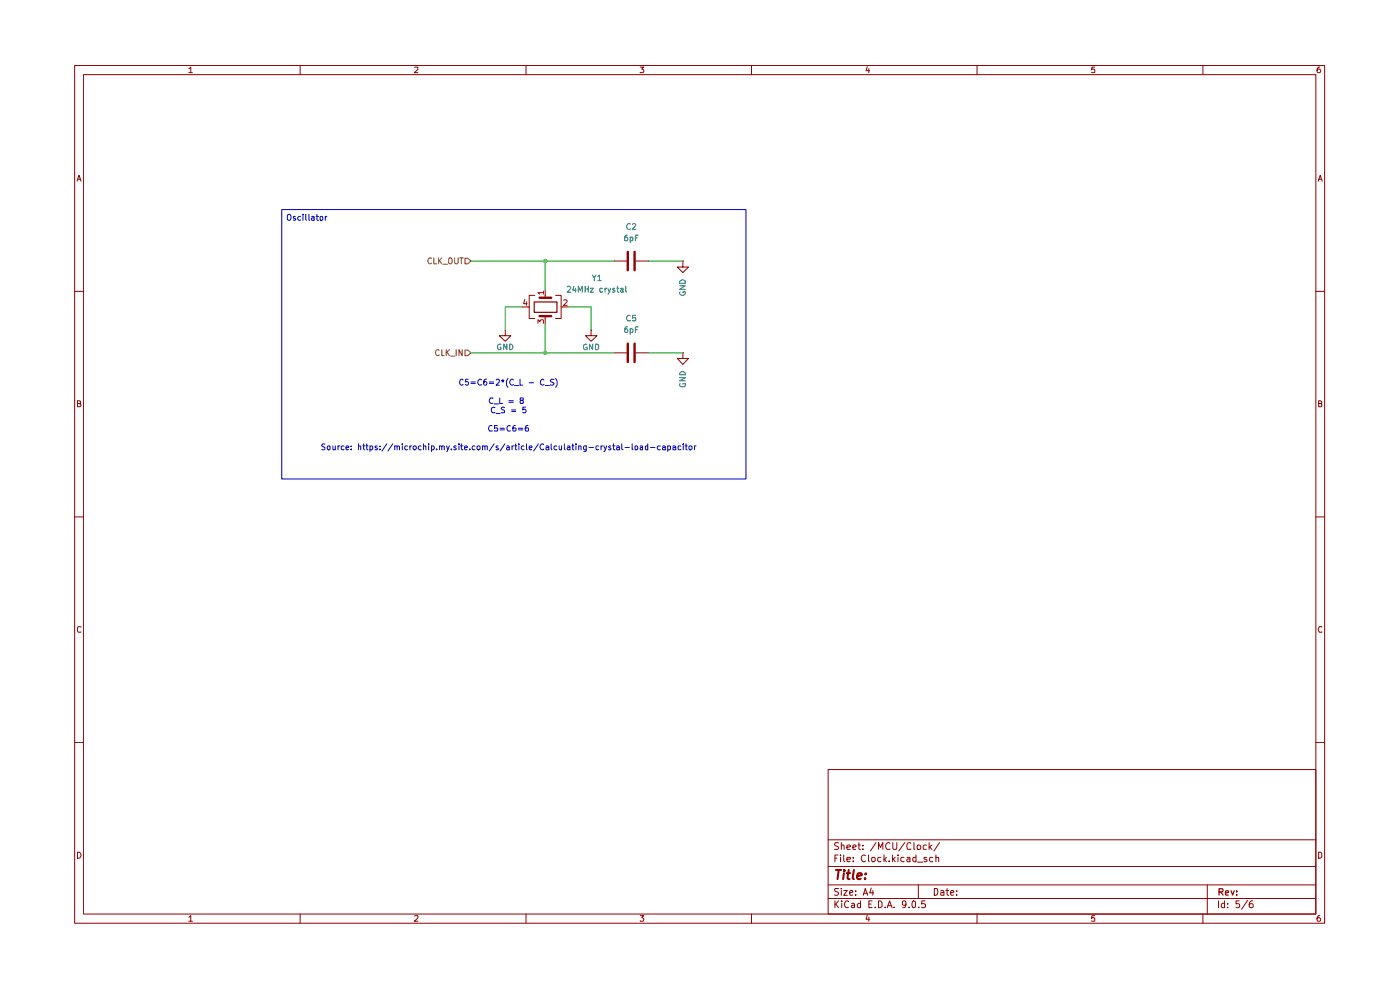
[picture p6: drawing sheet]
<svg xmlns="http://www.w3.org/2000/svg" width="297mm" height="210mm" viewBox="0 0 297 210" stroke-linecap="round" stroke-linejoin="round" font-family="sans-serif">
<g fill="none" stroke="#910000" stroke-width=".21">
<path d="M15.8 13.9h265.2v181.9h-265.2zM17.7 15.8h261.4v178.1h-261.4zM40 14.6l.5-.4v1.2M40 15.4h.8M63.7 13.9v1.9M88 14.3l.6-.1v.5l-.7 .7h.7M111.6 13.9v1.9M135.8 14.2h.8l-.5 .4 .5 .3-.1 .4h-.7M159.4 13.9v1.9M184 14.1l-.3 .9h.8M184.3 14.6v.8M207.3 13.9v1.9"/>
<path d="M232.2 14.2h-.5l-.1 .6 .1-.2h.4l.1 .2v.5h-.6M255.2 13.9v1.9M280 14.2a.55 .55 0 0 0-.6 .5l.2 .7h.4l.2-.2v-.3l-.3-.3h-.2l-.3 .3M16.3 38.4l.5-1.2 .4 1.2M16.5 38h.6M279.7 38.4l.4-1.2 .4 1.2M279.7 38h.6M15.8 61.8h1.9M279.1 61.8h1.9M16.4 85.6h.6v-.5l-.6-.1v1.3h.5l.3-.4-.3-.3M279.7 85.6h.5l.2-.3-.2-.3h-.5v1.3h.5l.2-.1v-.4l-.2-.2M15.8 109.6h1.9"/>
<path d="M279.1 109.6h1.9M17.2 133l-.6-.1-.2 .3v.7l.2 .2 .6-.1M280.4 133l-.5-.1-.2 .5 .2 .7 .5-.1M15.8 157.5h1.9M279.1 157.5h1.9M175.7 163.2h103.4v30.7h-103.4zM175.7 178.1h103.4M177.9 178.8l-.6-.1-.3 .4 .1 .2a.56 .56 0 0 1 .6 .3 .56 .56 0 0 1 0 .6h-.7M178.5 179.4l.1-.2 .5 .2v.8M178.5 178.7v1.5M179.7 179.7l.7-.1-.1-.3-.4-.1-.2 .2v.8h.6M180.9 179.7l.7-.1-.2-.4h-.3l-.2 .2v.6l.1 .2h.5"/>
<path d="M182 179.2h.5M182.2 178.7v1.3l.1 .2h.2M183.1 179.3v.1M185.8 178.7l-1.1 1.8M188.8 178.9l-.1-.1a.73 .73 0 0 0-.8 .5 .73 .73 0 0 0 .3 .9l.6-.1M189.4 178.7v1.2l.2 .3h.5l.1-.3v-1.2M191.9 178.7l-1.2 1.8M193.2 178.9v-.1a.5 .5 0 0 0-.8 .3v.9l.2 .2 .6-.1M193.9 178.7v1.5h.2M194.7 179.3a.45 .45 0 0 1 .6 .2l-.1 .6-.5 .1zM196.5 179.3l-.4-.1-.3 .3 .1 .6 .6 .1M197.1 178.7v1.5"/>
<path d="M197.3 179.7l.4 .5M197.7 179.2l-.6 .5M199.3 178.7l-1.2 1.8M16.4 180.8a.65 .65 0 0 1 .8 .6 .65 .65 0 0 1-.8 .6zM40 194.6l.5-.4v1.2M40 195.4h.8M63.7 193.9v1.9M88 194.3l.6-.1v.5l-.7 .7h.7M111.6 193.9v1.9M135.8 194.2h.8l-.5 .5 .5 .2-.1 .4h-.7M159.4 193.9v1.9M175.7 190.6h103.4"/>
<path d="M175.7 187.7h103.4M175.7 183.8h103.4M177.1 191.1v1.4M177.1 182h.4M177.3 191.8l.6 .7M177.8 181.4h-.7v1.4M177.9 188.5l-.8 .1v.4l.6 .2 .2 .4-.4 .3-.5-.1M177.9 191.1l-.8 .8M178.3 181.4v.1M178.3 181.9v.9M178.5 188.5v.1M178.5 188.9v1"/>
<path d="M178.6 191.1v.2M178.6 191.6v.9M179 188.9h.7l-.7 1h.7M179 181.4v1.1l.2 .3M179.7 182.3l.7-.1-.1-.3h-.6v.1v.7h.6M180 191.3v-.1a.7 .7 0 0 0-.9 .5 .7 .7 0 0 0 .6 .8l.3-.1M180.3 189.4l.6-.2-.1-.3-.5 .1v.7l.1 .2 .5-.1M180.7 191.7l.4-.1 .2 .2v.7M181 182.6v.2M181 181.9v.1M181.3 191.9l-.7 .3 .2 .3 .5-.1M181.5 189.7v.2"/>
<path d="M181.5 189v.1M182.5 191.7a.45 .45 0 0 0-.6 .2l.1 .5h.5M182.5 191.1v1.4M183.1 180.1v.1M183.1 189.9l.5-1.4 .5 1.4M183.2 189.5h.8M183.6 181.5a.61 .61 0 0 0-.9 .2 .61 .61 0 0 0 .2 .8l.3 .3 .4-.2M184 194.1l-.3 .9h.8M184.2 181.4v1.1l.2 .3M184.3 194.6v.8M184.3 191.8h.5M184.8 188.4l-.3 1h.8"/>
<path d="M185 191.1h-.7v1.4h.7M185 181.9h.5l.2 .6a.45 .45 0 0 1-.7 .2zM185.2 188.9v1M185.7 192.4v.1M186.4 191.1h.3l.4 .3v.8l-.4 .3h-.3zM186.4 180.2v-1.5l.4 1 .5-1v1.5M186.9 181.9h-.5l-.2 .2v.4l.2 .3 .5-.1M187.5 181.4v1.4M187.6 182.2l.4 .6M187.8 192.4v.1M188 181.9l-.5 .5M188.2 192.5l.5-1.4 .5 1.4"/>
<path d="M188.4 192.1h.7M188.6 182.6v.2M189.3 181.4v1.4M189.5 182.2l.4 .6M189.7 192.4v.1M189.9 181.9l-.6 .5M190.5 181.4v.1M190.5 181.9v.9M191.8 181.9h-.5l-.2 .6a.45 .45 0 0 0 .7 .2M192.2 191.8l-.3 .2-.5-.1v-.6l.3-.2 .4 .1a1.05 1.05 0 0 1-.3 1.3h-.3M192.4 181.9h.6v.9M192.9 192.4v.1"/>
<path d="M193 182.2h-.5l-.1 .3 .1 .3 .5-.1M193.6 191.3l.3-.2 .3 .2-.1 1.1h-.5zM194.3 181.9h-.5l-.2 .2v.4l.3 .3 .4-.1M194.3 181.4v1.4M194.7 182.9h1.1M194.8 187.7v2.9M194.9 192.4v.1M196.3 191.1h-.7l-.1 .7h.8v.6h-.8M196.6 181.9h-.5l-.1 .1 .6 .4v.3h-.6M197.9 181.9h-.5l-.2 .2v.4l.2 .3 .5-.1M198.2 188.5h.5a.83 .83 0 0 1 .2 .9 .83 .83 0 0 1-.7 .5zM198.5 182l.6-.1v.9"/>
<path d="M198.5 181.4v1.4M199.6 189h.6v.9M200.2 189.2l-.6 .2v.4h.6M200.7 188.9h.6M200.9 188.5v1.2l.4 .2M201.7 189.4l.7-.2-.1-.2-.5-.1-.1 .2 .1 .7h.5M202.9 189.7v.2M202.9 189v.1M207.3 193.9v1.9M232.2 194.2h-.5l-.1 .6 .1-.1h.4l.1 .1v.5h-.6M255.2 193.9v1.9M256.1 187.7v6.2"/>
<path d="M258.5 191.1v1.4M259.8 191.7l-.5-.1-.2 .3 .1 .5h.6M259.8 191.1v1.4M260.4 192.4v.1M260.4 191.7v.1M262.9 191.1h-.7v.7l.5-.1 .3 .2-.1 .5h-.7M264.7 191l-1.3 1.9M265.8 191.1h-.4a.96 .96 0 0 0-.2 1.3h.6l.1-.5-.3-.2-.5 .1-.1 .1M279.7 180.8h.4l.3 .3v.6l-.3 .3h-.4zM280 194.2a.55 .55 0 0 0-.6 .5l.2 .7h.4l.2-.2v-.3l-.3-.2h-.2l-.3 .2"/>
</g>
<path d="M258.6 189.2h.7l.2-.3-.1-.3-.8-.1v1.4M259 189.2l.5 .7M260 189.4l.6-.1-.1-.4-.4 .1-.1 .7 .1 .2h.5M261.2 188.9l.3 1 .3-1M262.3 189.8v.1M262.3 189v.2" fill="none" stroke="#910000" stroke-width=".25"/>
<path d="M177.3 184.5h1.1M177.9 184.5l-.2 2M179 185.2l-.1 1.3M179.1 184.5v.3M179.6 185.2h.8M180 184.5l-.2 1.7 .4 .3M181.1 184.5l-.2 1.7 .2 .3M181.8 185.9l1-.3v-.3a.6 .6 0 0 0-.9 .2v.9h.7M183.5 186.3v.2M183.7 185.3l.1 .1-.2 .1 .1-.2-.1 .2" fill="none" stroke="#910000" stroke-width=".42"/>
<path d="M98.6 54.8h.6l.7 .6-.7 .6h-.6z" fill="#fff"/>
<path d="M91.5 54.9l-.2-.2a.61 .61 0 0 0-.5 .7 .61 .61 0 0 0 .7 .5v-.1M92 54.7v1.3h.6M93.1 54.7v1.3M93.2 55.3l.5 .7M93.7 54.7l-.6 .8M94 56.1h.9M95.4 54.7h.3a.86 .86 0 0 1 0 1.3l-.5-.2v-.8zM96.4 54.7v1l.3 .3h.2l.3-.3v-1M97.5 54.7h.8M97.9 54.7v1.3M98.6 54.8h.6l.7 .6-.7 .6h-.6z" fill="none" stroke="#765500" stroke-width=".21"/>
<path d="M98.6 74.3h.6l.7 .5-.7 .6h-.6z" fill="#fff"/>
<path d="M93.1 74.3l-.1-.1a.64 .64 0 0 0-.6 .6 .64 .64 0 0 0 .6 .6l.1-.1M93.7 74.2v1.2h.5M94.7 74.2v1.2M94.8 74.7l.5 .7M95.3 74.2l-.6 .6M95.6 75.5h.9M96.8 74.2v1.2M98 74.2v1.2l-.6-1.2v1.2M98.6 74.3h.6l.7 .5-.7 .6h-.6z" fill="none" stroke="#765500" stroke-width=".21"/>
<g fill="none" stroke="#910000" stroke-width=".21">
<path d="M130.3 55.4h2.6M134.9 55.4h2.7M144.9 55.4v1.2h1.2l-1.2 1.2-1.2-1.2h1.2M144.9 55.4h.1M107.2 70v1.2h1.2l-1.2 1.2-1.3-1.2h1.3M107.2 70h.1M110.8 65.1h1.5M113.5 62.7h-1.2v4.9h1.2M115.7 61.5v1.7M115.7 67.1v1.7M117.9 62.7h1.1v4.9h-1.1M119 65.1h1.6"/>
<path d="M125.4 70v1.2h1.3l-1.3 1.2-1.2-1.2h1.2M125.4 70h.1M130.3 74.8h2.6M134.9 74.8h2.7M144.9 74.8v1.2h1.2l-1.2 1.3-1.2-1.3h1.2M144.9 74.8h.1"/>
</g>
<path d="M133.2 53.4v3.9M134.6 53.4v3.9M114.5 63.2h2.4M114.5 67.1h2.4M133.2 72.9v3.9M134.6 72.9v3.9" fill="none" stroke="#910000" stroke-width=".51"/>
<path d="M113.3 64.1h4.9v2.2h-4.9z" fill="none" stroke="#910000" stroke-width=".25"/>
<path d="M111.3 63.5l-.2 .9h.7M111.7 64v.8M114.1 68.6v-.8l.5 .4 .2-.4 .5 .1-.1 .7M115.3 62.1h-1.2l.4 .3M115.3 61.7v.7M119.6 63.7l.5-.1 .2 .2-.7 1h.7" fill="none" stroke="#b90000" stroke-width=".21"/>
<path d="M99.9 55.4h30.4M115.7 55.4v6.1M137.6 55.4h7.3M99.9 74.8h30.4M110.8 65.1h-3.6v4.9M115.7 68.8v6M120.6 65.1h4.8v4.9M137.6 74.8h7.3" fill="none" stroke="#090" stroke-width=".21"/>
<g fill="none" stroke="#0000ca" stroke-width=".21">
<path d="M59.8 44.5h98.4v57.1h-98.4zM61 45.6l.5-.1a.86 .86 0 0 1 0 1.2l-.5-.1zM62.7 46h-.5v.2l.4 .1 .1 .3-.1 .1h-.4M63.8 46l-.4-.1-.2 .2v.4l.2 .2h.4M64.3 45.5v.1M64.3 45.9v.8M64.9 45.5v1.1l.1 .1M65.5 45.5v1.2h.2M66.1 46h.5v.7M66.6 46.2h-.4l-.2 .2 .2 .3h.4M67.1 45.9h.5M67.2 45.5v1.1l.4 .1"/>
<path d="M67.9 46.1l.2-.2 .3 .1v.7h-.3l-.2-.1zM69 45.9v.8M69.3 45.9l-.3 .2M68.9 94.2h-.4l-.3 .2 .1 .3 .6 .2v.4l-.1 .1-.6-.1M69.5 94.7h.5v.6l-.1 .1-.5-.2zM70.6 94.6v.7l.4 .1 .1-.1M71.1 94.6v.8M71.7 94.6v.8M72.1 94.6l-.4 .1v.1M73 94.7h-.6v.6l.2 .1 .4-.1M73.4 95l.6-.1-.2-.3-.4 .1v.6l.2 .1 .3-.1M74.5 95.3v.1"/>
<path d="M74.5 94.7h.1M76 94.7l.4-.1 .1 .1v.7M76 94.2v1.2M77 94.6h.4M77.1 94.2v1.1l.3 .1M77.6 94.6h.5M77.8 94.2v1.1l.3 .1M78.5 94.7a.36 .36 0 0 1 .6 .1l-.1 .5h-.5M78.5 94.6v1.2M80 94.7h-.4v.2l.3 .1 .2 .3-.2 .1-.3-.1M80.6 95.3v.1M80.6 94.7h.1"/>
<path d="M82 94.2l-1 1.5M83.3 94.2l-1 1.5M83.7 94.7l.4-.1 .1 .1v.7M83.7 94.6v.8M84.2 94.7l.2-.1 .4 .1v.7M85.3 94.2v.1M85.3 94.6v.8M86.4 94.7l-.3-.1-.2 .2v.5h.5M87 94.6v.8M87.3 94.6l-.3 .2M87.7 94.7l.4-.1 .2 .2v.4l-.2 .2-.5-.2zM89.3 94.7l-.3-.1-.3 .2v.4l.3 .2 .3-.1"/>
<path d="M89.8 94.7h.5v.7M89.8 94.2v1.2M90.9 94.2v.1M90.9 94.6v.8M91.5 94.7a.36 .36 0 0 1 .6 .1l-.1 .5h-.5M91.5 94.6v1.2M92.6 95.3v.1M93.2 94.7l.4-.1 .1 .1v.7M93.2 94.6v.8M93.7 94.7l.2-.1 .3 .1v.7M94.7 94.6l.3 .8M95.3 94.6l-.4 1.1-.2 .1"/>
<path d="M95.8 95.3v.1M96.8 94.7l-.4-.1-.1 .1 .1 .3 .4 .1v.2h-.5M97.4 94.2v.1M97.4 94.6v.8M97.7 94.6h.5M97.9 94.2v1.1l.3 .1M98.2 80.6v-.1a.42 .42 0 0 0-.7 .3l.1 .7 .3 .2 .3-.2M98.6 95l.5-.1-.1-.3-.4 .1v.6l.1 .1 .4-.1M99.3 80.4h-.5l-.1 .6h.6v.6l-.4 .1-.2-.2M99.7 95.3v.1M99.9 81h.9M99.9 81.4h.9"/>
<path d="M100.8 94.7l-.4-.1-.2 .2v.5h.6M101.3 94.7h.5v.6l-.4 .1-.2-.2zM102.1 80.6v-.1a.54 .54 0 0 0-.6 .1 .54 .54 0 0 0-.2 .6l.5 .5 .3-.2M102.4 94.7l.3-.1 .2 .1v.7M102.4 94.6v.8M102.9 94.7l.1-.1 .4 .1v.7M103.2 80.4l-.4 .1-.2 .3v.7l.2 .2 .4-.1v-.6l-.4-.1-.2 .3M103.8 81h.9M103.8 81.4h.9M104.4 90.3h-.2a.66 .66 0 0 0-.6 .4 .66 .66 0 0 0 .3 .7h.5M104.6 84.5l-.5-.1a.61 .61 0 0 0-.3 .8 .61 .61 0 0 0 .8 .3M104.8 85.7h1"/>
<path d="M104.8 94.2l-1 1.5M105 86.4h-.3a.67 .67 0 0 0-.5 .5 .67 .67 0 0 0 .3 .6h.5M105.2 80.6l.2-.2h.4l.1 .2v.4l-.7 .7h.7M105.2 87.7h.9M105.5 90.3h-.6v.5h.6l.1 .1-.1 .5h-.6M105.7 94.7h-.5v.2l.4 .1 .2 .3-.2 .1-.4-.1M106 84.4v1.2h.6M106.1 90.8h.9M106.1 91.2h.9M106.3 80.7h.6M106.5 81l.2-.2 .2 .2M106.7 80.4v.4"/>
<path d="M107 86.4h-.4l-.3 .2 .3 .4 .4 .1v.4h-.7M107.1 94.2l-1 1.5M107.5 94.7l.4-.1 .1 .1v.7M107.8 80.3a1.32 1.32 0 0 0 0 1.8M108 85h.9M108 85.3h.9M108 94.9h-.4l-.2 .2 .2 .3 .4-.1M108.3 90.3h-.3a.67 .67 0 0 0-.5 .5 .67 .67 0 0 0 .3 .6h.5M108.5 87h.9M108.5 87.3h.9M108.6 94.6v.8M108.9 80.6v-.1a.54 .54 0 0 0-.6 .1 .54 .54 0 0 0-.2 .6l.4 .5 .4-.2"/>
<path d="M109 94.6l-.4 .2M109.1 81.8h1M109.2 94.6h.4M109.3 90.3h-.3l-.2 .3v.8h.5l.2-.1v-.4l-.2-.1h-.4l-.1 .1M109.4 94.2v1.1l.2 .1M110 90.8h.9M110 91.2h.9M110.1 94.2v.1M110.1 94.6v.8M110.3 80.4v1.3h.6M110.6 84.9l-.3-.2 .1-.3h.5l.1 .4-.4 .1a.35 .35 0 0 0-.3 .4 .35 .35 0 0 0 .3 .3l.4-.1v-.5l-.2-.1M111.2 94.7l-.4-.1-.2 .2v.4l.2 .2 .4-.1"/>
<path d="M111.5 86.4h-.6v.6l.4-.2 .3 .2-.2 .5h-.5M111.7 94.2v1.1l.1 .1M112 90.3h-.4l-.2 1 .1 .1h.6l-.1-.6h-.5l-.1 .1M112.3 95l.6-.1-.2-.3-.4 .1v.6l.1 .1 .4-.1M112.3 81.2h.9M114.2 94.2l-1 1.5M115.3 94.3l-.2-.1a.65 .65 0 0 0-.6 .6 .65 .65 0 0 0 .6 .6l.2-.1M115.4 80.6l-.1-.1a.61 .61 0 0 0-.7 .3 .61 .61 0 0 0 .1 .7l.4 .2 .3-.2M115.7 81.8h.9M115.8 94.7l.4-.1 .2 .1v.7M116.4 94.9l-.6 .1v.3h.6M116.9 94.2v1.1l.2 .1"/>
<path d="M117.5 80.5l-.5-.1-.2 .3 .1 .3 .6 .4-.2 .3-.5-.1M117.9 80.3a1.32 1.32 0 0 1 0 1.8M118.1 94.7l-.3-.1-.3 .2v.4l.3 .2 .3-.1M118.6 94.6v.7l.2 .1 .3-.1M119.1 94.6v.8M119.7 94.2v1.1l.2 .1M120.4 94.7l.3-.1 .2 .1v.7M120.9 94.9h-.4l-.2 .2 .2 .3 .4-.1M121.3 94.6h.5M121.5 94.2v1.1l.3 .1M122.2 94.2v.1M122.2 94.6v.8"/>
<path d="M122.8 94.7l.3-.1 .2 .1v.7M122.8 94.6v.8M124.4 94.6v1l-.1 .2h-.4M124.4 94.7l-.4-.1-.2 .2 .1 .5h.5M125 94.9h.9M127 94.7a.36 .36 0 0 0-.6 .1l.1 .5h.5M127.5 94.6v.8M127.8 94.6l-.3 .2M128.1 94.6l.3 .8M128.7 94.6l-.4 1.2h-.2M129.5 94.7l-.2-.1-.2 .2 .5 .5-.1 .1-.4-.1M130 94.6h.5"/>
<path d="M130.1 94.2v1.1l.4 .1M130.8 94.7l.4-.1 .2 .1v.7M131.4 94.9l-.6 .1v.3h.6M131.9 94.2v1.1l.3 .1M132.6 94.9h.9M134.1 94.2v1.1l.2 .1M134.7 94.7h.5v.6l-.3 .1-.2-.1zM135.8 94.7h.5v.7M136.3 94.9l-.5 .1v.3h.5M137.4 94.7h-.5v.6l.2 .1 .3-.1M137.4 94.2v1.2M138 94.9h.9"/>
<path d="M140 94.7l-.3-.1-.3 .2v.4l.3 .2 .3-.1M140.5 94.7l.4-.1 .2 .1v.7M141.1 94.9l-.6 .1v.3h.6M141.6 94.7h.6v.6l-.2 .1-.4-.1M141.6 94.6v1.2M142.8 94.7l.3-.1 .2 .1v.7M143.3 94.9l-.5 .1v.3h.5M144.4 94.7h-.5v.6l.1 .1 .4-.1M145 94.2v.1M145 94.6v.8M145.3 94.6h.5M145.5 94.2v1.1l.3 .1"/>
<path d="M146.2 94.7l.4-.1 .2 .2v.4l-.2 .2-.5-.2zM147.3 94.6v.8M147.7 94.6l-.4 .1v.1"/>
</g>
<g fill="#090">
<circle cx="115.7" cy="55.4" r=".47"/>
<circle cx="115.7" cy="74.8" r=".47"/>
</g>
<g fill="none" stroke="#006665" stroke-width=".21">
<path d="M125.6 58.3l.5 .6 .3-.6M126.1 58.9v.6M126.8 58.7l.4-.4v1.2M126.8 59.5h.7M133.1 49.9l-.4 .1-.2 .4 .1 .7h.5v-.7l-.3-.1-.3 .2M133.7 51.1h.5v-.8h-.5v1.2M133.7 47.6l-.2-.2a.64 .64 0 0 0-.6 .7 .64 .64 0 0 0 .6 .6l.2-.2M134.2 47.6l.4-.2 .3 .4-.8 .9h.8M134.8 50.5h.4M135.4 49.9h-.6v1.2M144.3 59.6l.4-.2h.4l.3 .2v.5h-1.2zM106.3 73.1a.45 .45 0 0 0-.7 .1v.7l.2 .3h.5v-.5h-.2"/>
<path d="M107.5 73v1.2l-.6-1.2v1.2M108.1 73a.66 .66 0 0 1 .7 .4 .66 .66 0 0 1-.3 .8h-.4zM120.3 60.9l.2-.2h.3l.3 .3-.1 .3-.7 .7h.8M121.8 60.7l-.3 .9h.8M122.1 61.1v.9M122.7 62v-1.3l.4 .9 .4-.9v1.3M124.1 60.7v1.3M124.1 61.3h.7M124.5 73.1l-.1-.1a.66 .66 0 0 0-.6 .5 .66 .66 0 0 0 .2 .7l.5-.1v-.4h-.2M124.8 60.7v1.3M125.2 61.1h.7l-.7 .9h.7M125.7 73v1.2l-.6-1.2v1.2"/>
<path d="M126.3 73h.4l.3 .2v.7l-.2 .3h-.5zM127.8 61.2l-.4-.1-.1 .2v.5l.1 .2 .4-.1M128.4 61.1v.9M128.7 61.1l-.3 .3M128.9 61.1l.4 .9M129.5 61.1l-.2 .9-.4 .4M130.4 61.2l-.3-.1-.1 .3 .5 .4-.2 .2-.3-.1M130.8 61.1h.5M131 60.7v1.1l.3 .2M131.7 61.2h.5v.8M132.2 61.5l-.5 .1v.3h.5M132.8 60.7v1.1l.1 .2"/>
<path d="M133.1 69.3l-.4 .1-.2 .9a.35 .35 0 0 0 .3 .2 .35 .35 0 0 0 .4-.2v-.3l-.3-.2-.4 .2M133.7 70.4a.36 .36 0 0 0 .6-.1l-.1-.5h-.5v1.2M133.7 67l-.2-.1a.66 .66 0 0 0-.6 .5 .66 .66 0 0 0 .3 .7l.5-.1M134.8 66.9h-.6v.6l.6-.1v.7l-.6-.1M134.8 69.9h.4M135.4 69.3h-.6v1.2M144.2 60.6h1.2l-1.2 .8h1.2M144.3 79.1l.4-.3 .4 .1 .3 .2v.4h-1.2zM144.3 61.9l-.1 .2a.66 .66 0 0 0 .5 .5 .66 .66 0 0 0 .7-.2v-.5h-.5v.2M144.2 80.1h1.2l-1.2 .7h1.2M144.3 81.4l-.1 .3 .3 .3h.6l.3-.1v-.5h-.5v.1"/>
</g>
</svg>
